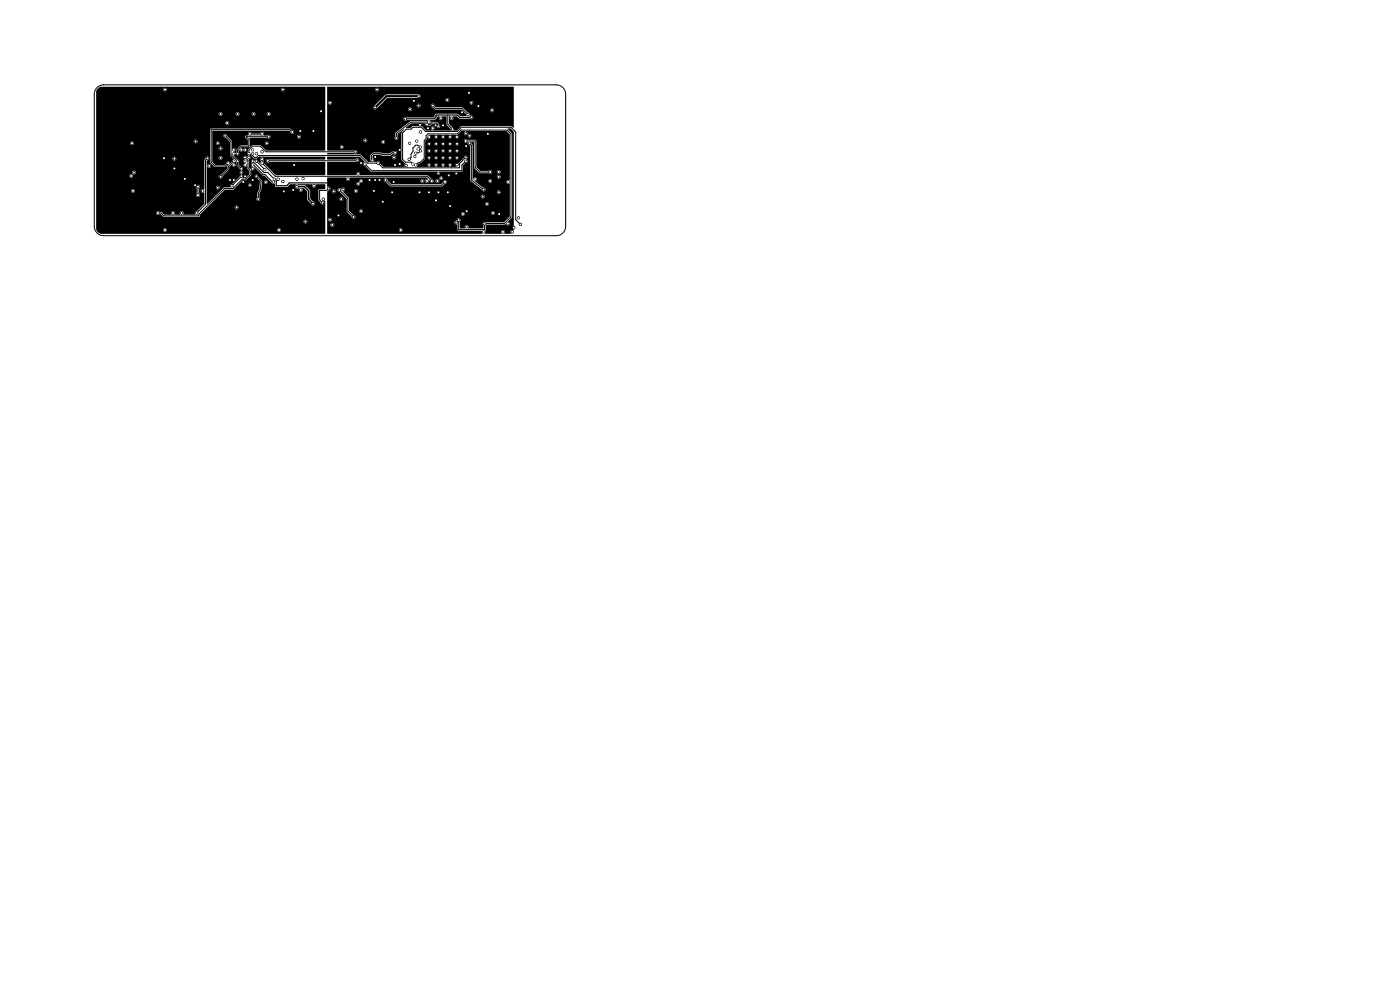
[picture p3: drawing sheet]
<svg xmlns="http://www.w3.org/2000/svg" width="297mm" height="210mm" viewBox="0 0 297 210" stroke-linecap="round" stroke-linejoin="round" font-family="sans-serif">
<g fill="#000" stroke="#000" stroke-width=".21">
<circle cx="35" cy="19" r=".23"/>
<circle cx="60" cy="19" r=".22"/>
<circle cx="80" cy="19" r=".22"/>
<circle cx="99.5" cy="19.7" r=".25"/>
<circle cx="27.8" cy="37.3" r=".22"/>
<circle cx="28" cy="30.4" r=".23"/>
<circle cx="28.4" cy="36.6" r=".25"/>
<circle cx="34.8" cy="33.5" r=".25"/>
<circle cx="37" cy="35.8" r=".25"/>
<circle cx="37" cy="33.6" r=".25"/>
<circle cx="39.2" cy="38" r=".25"/>
<circle cx="41.4" cy="39.3" r=".25"/>
<circle cx="41.5" cy="30" r=".25"/>
<circle cx="42" cy="39.6" r=".25"/>
<circle cx="44" cy="33.6" r=".25"/>
<circle cx="44.4" cy="35.2" r=".25"/>
<circle cx="46.2" cy="39.8" r=".23"/>
<circle cx="46.2" cy="30.4" r=".23"/>
<circle cx="46.8" cy="33.5" r=".25"/>
<circle cx="46.8" cy="37.5" r=".25"/>
<circle cx="46.8" cy="31.5" r=".25"/>
<circle cx="46.8" cy="24.2" r=".25"/>
<circle cx="47.8" cy="28.8" r=".25"/>
<circle cx="48.2" cy="26.1" r=".25"/>
<circle cx="48.4" cy="34.6" r=".22"/>
<circle cx="48.8" cy="38.2" r=".23"/>
<circle cx="49.2" cy="39.4" r=".25"/>
<circle cx="49.6" cy="32.6" r=".22"/>
<circle cx="49.6" cy="34.2" r=".22"/>
<circle cx="49.6" cy="38.2" r=".22"/>
<circle cx="49.6" cy="31.8" r=".22"/>
<circle cx="49.6" cy="35" r=".22"/>
<circle cx="50.4" cy="32.6" r=".22"/>
<circle cx="50.4" cy="34.2" r=".22"/>
<circle cx="50.4" cy="24.2" r=".25"/>
<circle cx="51.2" cy="36.6" r=".22"/>
<circle cx="51.2" cy="31.8" r=".23"/>
<circle cx="51.2" cy="37.4" r=".23"/>
<circle cx="51.2" cy="35.8" r=".23"/>
<circle cx="51.6" cy="38.6" r=".22"/>
<circle cx="52" cy="34.2" r=".22"/>
<circle cx="52" cy="31.8" r=".22"/>
<circle cx="52" cy="37.4" r=".22"/>
<circle cx="52" cy="33.4" r=".22"/>
<circle cx="52" cy="35" r=".22"/>
<circle cx="52.8" cy="32.6" r=".22"/>
<circle cx="52.8" cy="33.4" r=".23"/>
<circle cx="53" cy="28.4" r=".25"/>
<circle cx="53" cy="39.3" r=".25"/>
<circle cx="53.6" cy="32.6" r=".22"/>
<circle cx="53.6" cy="34.2" r=".22"/>
<circle cx="53.6" cy="38.2" r=".22"/>
<circle cx="53.6" cy="31.8" r=".22"/>
<circle cx="53.6" cy="35" r=".22"/>
<circle cx="53.6" cy="35.8" r=".22"/>
<circle cx="53.8" cy="24.2" r=".25"/>
<circle cx="54.4" cy="32.6" r=".22"/>
<circle cx="54.4" cy="34.2" r=".22"/>
<circle cx="54.4" cy="37.4" r=".23"/>
<circle cx="55.6" cy="28.4" r=".25"/>
<circle cx="55.6" cy="33.8" r=".25"/>
<circle cx="55.6" cy="34.6" r=".25"/>
<circle cx="55.6" cy="32.2" r=".25"/>
<circle cx="56.2" cy="36" r=".23"/>
<circle cx="56.4" cy="38.7" r=".22"/>
<circle cx="56.6" cy="30.4" r=".22"/>
<circle cx="56.8" cy="34.1" r=".25"/>
<circle cx="57" cy="29" r=".25"/>
<circle cx="57" cy="24.2" r=".25"/>
<circle cx="58" cy="38.6" r=".22"/>
<circle cx="58.2" cy="38" r=".23"/>
<circle cx="59" cy="38" r=".25"/>
<circle cx="60" cy="38.5" r=".25"/>
<circle cx="62" cy="28" r=".25"/>
<circle cx="62.4" cy="35" r=".25"/>
<circle cx="63" cy="38" r=".25"/>
<circle cx="63" cy="39.6" r=".25"/>
<circle cx="63.4" cy="29" r=".25"/>
<circle cx="63.7" cy="27.8" r=".25"/>
<circle cx="64.3" cy="37.9" r=".22"/>
<circle cx="66.5" cy="27.8" r=".25"/>
<circle cx="66.6" cy="39.4" r=".25"/>
<circle cx="68.1" cy="23.6" r=".25"/>
<circle cx="70" cy="21.8" r=".22"/>
<circle cx="72.5" cy="31.2" r=".22"/>
<circle cx="73.8" cy="38" r=".25"/>
<circle cx="75.4" cy="32.2" r=".25"/>
<circle cx="75.8" cy="34" r=".25"/>
<circle cx="76" cy="36.9" r=".22"/>
<circle cx="76" cy="39" r=".22"/>
<circle cx="76.6" cy="38.4" r=".23"/>
<circle cx="76.6" cy="34.6" r=".25"/>
<circle cx="77.4" cy="34.8" r=".25"/>
<circle cx="77.5" cy="29.8" r=".25"/>
<circle cx="78.4" cy="38.2" r=".25"/>
<circle cx="79" cy="34" r=".25"/>
<circle cx="79.6" cy="22.8" r=".25"/>
<circle cx="79.6" cy="33.3" r=".25"/>
<circle cx="79.6" cy="38.2" r=".25"/>
<circle cx="80.2" cy="34.6" r=".25"/>
<circle cx="80.5" cy="38.2" r=".25"/>
<circle cx="81.3" cy="30.1" r=".23"/>
<circle cx="81.8" cy="38.2" r=".23"/>
<circle cx="83.5" cy="38.6" r=".25"/>
<circle cx="83.6" cy="33.4" r=".25"/>
<circle cx="83.8" cy="32.4" r=".23"/>
<circle cx="83.8" cy="35" r=".25"/>
<circle cx="84.1" cy="29.3" r=".22"/>
<circle cx="84.8" cy="34.8" r=".25"/>
<circle cx="84.8" cy="31.8" r=".25"/>
<circle cx="86" cy="25.2" r=".25"/>
<circle cx="86.2" cy="35.1" r=".23"/>
<circle cx="86.8" cy="33.8" r=".25"/>
<circle cx="86.9" cy="30.4" r=".23"/>
<circle cx="87" cy="23.2" r=".25"/>
<circle cx="87.6" cy="34.8" r=".23"/>
<circle cx="87.8" cy="21.4" r=".25"/>
<circle cx="88" cy="33.2" r=".22"/>
<circle cx="88.2" cy="32.5" r=".23"/>
<circle cx="88.2" cy="35" r=".23"/>
<circle cx="88.4" cy="29.9" r=".22"/>
<circle cx="88.7" cy="31.6" r=".22"/>
<circle cx="88.8" cy="20.4" r=".25"/>
<circle cx="88.8" cy="22.4" r=".25"/>
<circle cx="89.1" cy="26.5" r=".25"/>
<circle cx="89.2" cy="31.2" r=".22"/>
<circle cx="89.2" cy="28" r=".25"/>
<circle cx="89.2" cy="32" r=".23"/>
<circle cx="89.6" cy="38.4" r=".25"/>
<circle cx="90.6" cy="38.4" r=".25"/>
<circle cx="90.6" cy="26.4" r=".23"/>
<circle cx="90.8" cy="27.2" r=".22"/>
<circle cx="91" cy="25.9" r=".22"/>
<circle cx="91" cy="29.1" r=".25"/>
<circle cx="91" cy="30.5" r=".25"/>
<circle cx="91" cy="33.5" r=".25"/>
<circle cx="91" cy="32" r=".25"/>
<circle cx="91" cy="35" r=".25"/>
<circle cx="91.6" cy="38.4" r=".23"/>
<circle cx="91.8" cy="27.2" r=".22"/>
<circle cx="91.8" cy="22.4" r=".25"/>
<circle cx="92.4" cy="26.6" r=".25"/>
<circle cx="92.5" cy="29.1" r=".25"/>
<circle cx="92.5" cy="30.5" r=".25"/>
<circle cx="92.5" cy="33.5" r=".25"/>
<circle cx="92.5" cy="32" r=".25"/>
<circle cx="92.5" cy="35" r=".25"/>
<circle cx="92.8" cy="38.4" r=".25"/>
<circle cx="93" cy="36.8" r=".23"/>
<circle cx="93" cy="26.8" r=".23"/>
<circle cx="93.5" cy="25.1" r=".23"/>
<circle cx="93.6" cy="37.8" r=".23"/>
<circle cx="94" cy="29.1" r=".25"/>
<circle cx="94" cy="30.5" r=".25"/>
<circle cx="94" cy="33.5" r=".25"/>
<circle cx="94" cy="32" r=".25"/>
<circle cx="94" cy="26.6" r=".25"/>
<circle cx="94" cy="35" r=".25"/>
<circle cx="94.4" cy="38.6" r=".22"/>
<circle cx="94.9" cy="21.2" r=".25"/>
<circle cx="95.2" cy="37.2" r=".22"/>
<circle cx="95.5" cy="29" r=".25"/>
<circle cx="95.5" cy="30.5" r=".25"/>
<circle cx="95.5" cy="33.5" r=".25"/>
<circle cx="95.5" cy="32" r=".25"/>
<circle cx="95.5" cy="34.9" r=".25"/>
<circle cx="95.8" cy="25.1" r=".22"/>
<circle cx="96" cy="27.4" r=".23"/>
<circle cx="96.8" cy="36.8" r=".22"/>
<circle cx="96.9" cy="29" r=".25"/>
<circle cx="96.9" cy="30.5" r=".25"/>
<circle cx="97" cy="33.5" r=".25"/>
<circle cx="97" cy="32" r=".25"/>
<circle cx="97" cy="34.9" r=".25"/>
<circle cx="98" cy="23.8" r=".25"/>
<circle cx="98.8" cy="34.2" r=".22"/>
<circle cx="98.8" cy="29.9" r=".22"/>
<circle cx="98.8" cy="28.3" r=".22"/>
<circle cx="98.8" cy="33.4" r=".22"/>
<circle cx="98.9" cy="31" r=".23"/>
<circle cx="99.3" cy="24.3" r=".25"/>
<circle cx="99.6" cy="28.8" r=".23"/>
<circle cx="99.6" cy="30.4" r=".23"/>
<circle cx="100" cy="21.8" r=".23"/>
<circle cx="100" cy="24.9" r=".25"/>
<circle cx="100.8" cy="38" r=".22"/>
<circle cx="101.5" cy="22.5" r=".25"/>
<circle cx="103.5" cy="28.4" r=".25"/>
<circle cx="104" cy="36.5" r=".25"/>
<circle cx="104" cy="38.4" r=".23"/>
<circle cx="104.4" cy="23.4" r=".25"/>
<circle cx="105.8" cy="37.5" r=".25"/>
<circle cx="105.8" cy="36.5" r=".25"/>
<circle cx="107.8" cy="38.6" r=".22"/>
<circle cx="28.2" cy="40.5" r=".25"/>
<circle cx="33.5" cy="45.2" r=".25"/>
<circle cx="35" cy="48.8" r=".23"/>
<circle cx="36.7" cy="45.2" r=".25"/>
<circle cx="38.5" cy="45.2" r=".25"/>
<circle cx="41.7" cy="45.2" r=".25"/>
<circle cx="42" cy="41.4" r=".25"/>
<circle cx="43" cy="40.5" r=".25"/>
<circle cx="50.2" cy="44" r=".25"/>
<circle cx="54.8" cy="42.2" r=".25"/>
<circle cx="59.2" cy="48.8" r=".23"/>
<circle cx="60.2" cy="40.6" r=".22"/>
<circle cx="62.2" cy="40.3" r=".25"/>
<circle cx="63.8" cy="40.3" r=".25"/>
<circle cx="64.8" cy="47" r=".25"/>
<circle cx="66.4" cy="43.2" r=".25"/>
<circle cx="68.4" cy="43" r=".25"/>
<circle cx="68.6" cy="42.2" r=".25"/>
<circle cx="69.7" cy="40" r=".25"/>
<circle cx="70" cy="46.6" r=".22"/>
<circle cx="70.5" cy="47.7" r=".25"/>
<circle cx="70.8" cy="40.6" r=".25"/>
<circle cx="71.8" cy="45.7" r=".25"/>
<circle cx="72" cy="40.3" r=".25"/>
<circle cx="72.4" cy="42.2" r=".25"/>
<circle cx="72.8" cy="40.2" r=".25"/>
<circle cx="75" cy="46" r=".25"/>
<circle cx="75.5" cy="40.5" r=".25"/>
<circle cx="76.6" cy="44.8" r=".25"/>
<circle cx="79.3" cy="40.5" r=".25"/>
<circle cx="81.2" cy="42.8" r=".25"/>
<circle cx="83.2" cy="40.8" r=".25"/>
<circle cx="85" cy="48.8" r=".22"/>
<circle cx="89" cy="40.8" r=".25"/>
<circle cx="91" cy="40.8" r=".25"/>
<circle cx="92.5" cy="42.5" r=".25"/>
<circle cx="93" cy="40.8" r=".25"/>
<circle cx="95" cy="40.8" r=".25"/>
<circle cx="95.5" cy="43.7" r=".25"/>
<circle cx="96.8" cy="47.2" r=".25"/>
<circle cx="97.3" cy="46.7" r=".25"/>
<circle cx="98.2" cy="45.4" r=".23"/>
<circle cx="99" cy="48.1" r=".25"/>
<circle cx="99" cy="44.8" r=".25"/>
<circle cx="102.4" cy="41.7" r=".25"/>
<circle cx="102.6" cy="49.2" r=".23"/>
<circle cx="102.6" cy="40.2" r=".25"/>
<circle cx="102.8" cy="47.5" r=".25"/>
<circle cx="103.3" cy="43.3" r=".25"/>
<circle cx="104.6" cy="45.2" r=".25"/>
<circle cx="105.8" cy="40.8" r=".25"/>
<circle cx="105.9" cy="45.4" r=".25"/>
<circle cx="106.7" cy="49.2" r=".25"/>
<circle cx="107.7" cy="47.4" r=".22"/>
<circle cx="108.7" cy="49.2" r=".25"/>
<circle cx="109" cy="48.3" r=".25"/>
<circle cx="110" cy="46.2" r=".23"/>
<circle cx="110.4" cy="47.6" r=".25"/>
</g>
<path d="M59 38l-.4 .4v1h2.2l.6-.6h8.2M100 24.9h-2.5l-.5-.5h-4.5v.4l-.4 .4h-6.1" fill="none" stroke="#000" stroke-width=".25"/>
<g fill="none" stroke="#000" stroke-width=".21">
<path d="M20.6 18.6l.7-.5 .7-.1h96a2 2 0 0 1 2 2v28a2 2 0 0 1-2 2h-96a2 2 0 0 1-2-2v-28l.2-.8zM42 39.6v1.8M44 33.6l-.4 .4v9.3l-1.9 1.9M47.8 28.8l1.2 1.2v2.8l1.4 1.4v.8l.8 .8M49.6 34.2l-1.2 1.2v.5l-1.6 1.6M51.2 37.4l-2 2M52 33.4l.6 .6v1.6l.4 .4 .1 1-1 1h-.7l-2 2h-1.8l-5.4 5.4v.4h-7.4l-.6-.6h-.7M53 28.4l.2 .2h2.2l.2-.2M53.6 34.2l2.4 2.4h.8l1.4 1.4M53.6 32.6v.4l.4 .4h.4l.4-.4h21.6l1.6 1.6h2.2l1 1h16.3v-.9l1.3-1.3M53.6 35h.2l2 2h.4l1.6 1.6h.2M54.4 37.4l1 1-.2 1.8-.4 .8v1.2"/>
<path d="M54.4 34.2l1.8 1.8M55.6 34.6l2.8 2.8h32.2l1 1M57 29h-4.8l.6 .6v1.4h-1.6l-.8 .8v.8M62 28l-.5-.5h-16.7v6.9l.8 .8h2.2l.6-.6M75.4 32.2h-19l-1.2-1.2h-1.6l-.8 .8v.8M75.8 34l-19 .1M81.8 38.2l1.1 1.1h10.8l.7-.7M83.8 32.4h-.6l-.4 .4-3.6-.2-.4 .4v.8l.2 .2M87.6 34.8l-.4-.4h-1.2l-.6-.6v-5.6l.8-.8h1l.4-.4h1.8l.9 .9h6.7l.9-.9h10.5l1 1v18.6l1 1M88.2 35l.4-.4 .6-.2 .8-.8v-3.8l.4-.4v-.6l.4-.4h6.2l.8-.8h9.8l.8 .8v17.6l-1.4 1.4h-4.2v1.3h-5.5v-2M89.2 31.2l-.6-.4h-.4l-.6 .6v.8l-.4 .4v.8l-.4 .4M89.2 32l-.4 .4-.6 .1"/>
<path d="M90.6 26.4h.6l.3-.3h1.1l.3 .3 .1 .4M91 25.9h-3.8l-3.1 2.4v1M91.8 22.4l.6 .6h5.6l1.3 1.3M95 24.4v2l1 1M98.8 34.2l-.8 .8v1.2h-19.2l-1.4-1.4M98.8 29.9h2v5.6l1 1h2.2M99.6 30.4l.4 .4v7.4l2.6 2M69.7 40l-.4 .4h-1.5v2l.6 .6M72 40.3l1.8 1.8v2.7l1.2 1.2"/>
</g>
<path d="M88.8 20.4h-6.8l-2.4 2.4" fill="none" stroke="#000" stroke-width=".45"/>
<path d="M63 39.6h1.6l.9 .9v1.8l.9 .9" fill="none" stroke="#000" stroke-width=".3"/>
<path d="M20.9 18.7l.4-.3h47.7v13.5l-12.5 .1-1.3-1.2h-1.6l-1 .9-.1 1a.28 .28 0 0 1 .2 .4 .28 .28 0 0 1-.4 .2 .38 .38 0 0 0-.6-.1 .38 .38 0 0 0 .2 .6l-.1 .1a.43 .43 0 0 0 .1 .7 .4 .4 0 0 0-.2 .6 .4 .4 0 0 0 .7 0v.5l.4 .4 .1 .8-.9 .9h-.5l-.1-.1a.45 .45 0 0 0-.1-.7 .43 .43 0 0 0 .3-.4 .43 .43 0 0 0-.3-.4l.1-.1a.37 .37 0 0 0 .1-.5 .37 .37 0 0 0-.4-.2l-.5-.5v-.4a.37 .37 0 0 0 .1-.5 .37 .37 0 0 0-.4-.2l-.7-.7 .1-.2a.33 .33 0 0 1 .4-.2 .33 .33 0 0 1 .3 .3 .37 .37 0 0 0 .3-.3 .37 .37 0 0 0-.1-.4v-.4l.2-.2a.44 .44 0 0 0 .3 .4 .44 .44 0 0 0 .5-.2 .36 .36 0 0 0 .5 .3 .36 .36 0 0 0 .1-.6 .36 .36 0 0 0-.6 .1l-.4-.4 .1-.1h1.6l.1-.8h3.2a.38 .38 0 0 0 .5 .4 .38 .38 0 0 0 .2-.7 .38 .38 0 0 0-.6 .2l-3.3 .1v-.8l-.2-.3 3.8-.1a.42 .42 0 0 0 .5 .2 .42 .42 0 0 0 .3-.5l5.6 .2a.4 .4 0 0 0 .6 .2 .4 .4 0 0 0 0-.6 .4 .4 0 0 0-.6 .2l-5.6-.1a.43 .43 0 0 0-.8 0h-.7a.45 .45 0 0 0-.1-.8 .45 .45 0 0 0-.7 .4l-1.7-.1a.43 .43 0 0 0-.6-.2 .43 .43 0 0 0-.1 .7h-.5l-.2 .2 .6 .7v1.1h-1.5l-.9 .9v.6l-.2 .2a.36 .36 0 0 1-.3-.3 .36 .36 0 0 1 .3-.4 .42 .42 0 0 0-.3-.3 .42 .42 0 0 0-.5 .1v-1.6l-1-1.1a.42 .42 0 0 0-.4-.5 .42 .42 0 0 0-.4 .5 .42 .42 0 0 0 .5 .3l.9 .9v2.7l.9 1-.9 .9a.4 .4 0 0 0-.4-.4 .4 .4 0 0 0-.4 .4l-.3 .3h-2l-.7-.7v-.9h1.4a.4 .4 0 0 0 .5 .5 .4 .4 0 0 0 .2-.7 .4 .4 0 0 0-.7 .1l-1.4 .1v-2h1.4a.4 .4 0 0 0 .5 .5 .4 .4 0 0 0 .2-.7 .4 .4 0 0 0-.7 .1l-1.4 .1v-1h.8a.38 .38 0 0 0 .5 .4 .38 .38 0 0 0 .2-.7 .38 .38 0 0 0-.6 .2l-.9 .1 .1-2.7h16.3l.2 .2a.42 .42 0 0 0 .4 .5 .42 .42 0 0 0 .4-.4 .42 .42 0 0 0-.5-.4l-.4-.3h-16.8l-.1 7.2 1 .9h2.2l.5-.4h.2l-.3 .4v.4l-1.3 1.3a.42 .42 0 0 0-.5 .4 .42 .42 0 0 0 .5 .4 .42 .42 0 0 0 .3-.6l1.4-1.3v-.5l.6-.5a.38 .38 0 0 0 .4 .3 .38 .38 0 0 0 .4-.3 .38 .38 0 0 0-.3-.4l.4-.3 .1 .8 .9 1.1a.43 .43 0 0 0-.3 .4 .43 .43 0 0 0 .3 .4l-1.8 2a.45 .45 0 0 0-.4 .2 .45 .45 0 0 0 0 .5l-1.4 .1-3.6 3.5-.1-3.5h2a.38 .38 0 0 0 .6 .3 .38 .38 0 0 0 0-.6 .38 .38 0 0 0-.6 .3h-2v-4.7l.2 .2a.4 .4 0 0 0 .6 .2 .4 .4 0 0 0 0-.6 .4 .4 0 0 0-.6 .2h-.2l.1-1.1a.42 .42 0 0 0 .5-.4 .42 .42 0 0 0-.4-.4 .42 .42 0 0 0-.4 .5l-.2 .3-.1 6.2a.45 .45 0 0 0-.6 0 .45 .45 0 0 0 0 .6 .45 .45 0 0 0 .6 0l.1 2.4-1.7 1.6a.48 .48 0 0 0-.3 .7h-2.6a.44 .44 0 0 0-.1-.6 .44 .44 0 0 0-.6 0 .44 .44 0 0 0 .1 .6h-1.2a.44 .44 0 0 0-.1-.6 .44 .44 0 0 0-.6 0 .44 .44 0 0 0 .1 .6l-1.5 .1-.6-.6h-.4a.42 .42 0 0 0-.6-.1 .42 .42 0 0 0 0 .6 .42 .42 0 0 0 .6-.1l.2 .1 .7 .5h7.4l.2-.2 .1-.3 1.5-1.6h5.8a.4 .4 0 0 0 .5 .5 .4 .4 0 0 0 .2-.7 .4 .4 0 0 0-.7 .1l-5.8 .1 3.7-3.6 1.7-.1 1.1-.9h2.1a.38 .38 0 0 0 .6 .3 .38 .38 0 0 0 0-.6 .38 .38 0 0 0-.6 .3h-2.1l1-1.1h.7l.9-.8h.9l.2 .3 .3 .1 .6 .6-.1 1.7-.4 .9v.9a.41 .41 0 0 0 0 .6 .41 .41 0 0 0 .6-.1 .41 .41 0 0 0-.2-.6 1.83 1.83 0 0 1 .4-1.5l.2-1.7 .4 .1a.38 .38 0 0 0 .6 .3 .38 .38 0 0 0 0-.7 .38 .38 0 0 0-.6 .3h-.4v-.3l-.8-.9a.35 .35 0 0 0-.4-.4 .35 .35 0 0 0-.4 .4h-.9l.2-.4v-1a.41 .41 0 0 0 .6 .1 .41 .41 0 0 0 0-.6l1.8 1.7 .4 .1 1.7 1.6h.5v.6l.2 .2h2.4l.6-.6h1.3l.1 .1a.41 .41 0 0 0-.3 .6 .41 .41 0 0 0 .6 .1h.3a.45 .45 0 0 0 0 .7 .45 .45 0 0 0 .6 0 .45 .45 0 0 0 0-.7h.4l.7 .7v1.8l.8 .8a.4 .4 0 0 0 .4 .4 .4 .4 0 0 0 .4-.4 .4 .4 0 0 0-.4-.4l-.6-.7-.1-1.8-1-1h-1.4l-.2-.2h3.2a.43 .43 0 0 0 .4 .7 .43 .43 0 0 0 .3-.7h2v1l-1.2 .1-.2 .2v2l.4 .5a.44 .44 0 0 0 .6 .5 .44 .44 0 0 0 .1-.8h.3l-.1 7h-47.6l-.4-.3-.5-.5h14.2l.1 .2 .3 .2 .2-.1 .2-.3h23.4a.38 .38 0 0 0 .5 .4 .38 .38 0 0 0 .2-.7 .38 .38 0 0 0-.6 .2l-23.5 .1a.38 .38 0 0 0-.4-.4 .38 .38 0 0 0-.4 .4h-14.2v-1.9l44 .2a.4 .4 0 0 0 .6 .2 .4 .4 0 0 0 0-.6 .4 .4 0 0 0-.6 .2h-44v-6.5l7.4 .2a.4 .4 0 0 0 .6 .2 .4 .4 0 0 0 0-.6 .4 .4 0 0 0-.6 .2h-7.4v-.9h21.2l.2 .5-.1 1.1a.41 .41 0 0 0 0 .6 .41 .41 0 0 0 .7-.1 .41 .41 0 0 0-.2-.6l.1-1.1a.4 .4 0 0 0-.1-.7 .4 .4 0 0 0-.6 .3h-21.2v-2.2l7.1 .1a.38 .38 0 0 0 .6 .2 .38 .38 0 0 0 0-.6 .38 .38 0 0 0-.6 .3h-7.1v-.8l7.6 .2a.4 .4 0 0 0 .6 .2 .4 .4 0 0 0 0-.6 .4 .4 0 0 0-.6 .2h-7.6v-2.9l16.2 .1a.4 .4 0 0 0 .6 .3 .4 .4 0 0 0 0-.7 .4 .4 0 0 0-.6 .3h-16.2v-3.2h7.2a.38 .38 0 0 0 .6 .3 .38 .38 0 0 0 0-.6 .38 .38 0 0 0-.6 .3h-7.2v-.5l20.7 .2a.4 .4 0 0 0 .6 .2 .4 .4 0 0 0 0-.6 .4 .4 0 0 0-.6 .2h-20.7v-3.9l27.4 .2a.4 .4 0 0 0 .6 .2 .4 .4 0 0 0 0-.6 .4 .4 0 0 0-.6 .2h-27.4v-1.9l26 .2a.4 .4 0 0 0 .5 .3 .4 .4 0 0 0 .3-.5l2.8 .2a.4 .4 0 0 0 .5 .3 .4 .4 0 0 0 .3-.5l2.6 .2a.4 .4 0 0 0 .5 .3 .4 .4 0 0 0 .3-.5l2.4 .2a.4 .4 0 0 0 .6 .2 .4 .4 0 0 0 0-.6 .4 .4 0 0 0-.6 .2l-2.4-.1a.4 .4 0 0 0-.5-.2 .4 .4 0 0 0-.3 .3l-2.6-.1a.4 .4 0 0 0-.5-.2 .4 .4 0 0 0-.3 .3l-2.8-.1a.4 .4 0 0 0-.5-.2 .4 .4 0 0 0-.3 .3h-26v-4.8l.2-.3h14l.3 .4a.38 .38 0 0 0 .5-.4h24.2a.38 .38 0 0 0 .6 .3 .38 .38 0 0 0 0-.6 .38 .38 0 0 0-.6 .3l-24.3-.1a.38 .38 0 0 0-.3-.3 .38 .38 0 0 0-.4 .4h-14zM69.4 18.5h39.6v8.6l-.6-.3h-10.5l-1 .9h-.6a.39 .39 0 0 0-.3-.7l-.7-.7v-1.6h.3a.41 .41 0 0 0-.1 .6 .41 .41 0 0 0 .6 0 .41 .41 0 0 0-.1-.6h.9l.5 .5h2.3a.43 .43 0 0 0 .6 0 .43 .43 0 0 0 0-.6 .43 .43 0 0 0-.6 0 .5 .5 0 0 0-.5-.7l-.5-.6h5.3a.4 .4 0 0 0 .5 .5 .4 .4 0 0 0 .2-.7 .4 .4 0 0 0-.7 .1l-5.3 .1-.7-.5h-5.5l-.3-.3a.42 .42 0 0 0-.4-.5 .42 .42 0 0 0-.4 .5 .42 .42 0 0 0 .5 .3l.5 .4h5.5l1 1 .1 .3-1.4 .1-.5-.5h-4.7l-.5 .8h-5.6a.42 .42 0 0 0-.6 0 .42 .42 0 0 0 0 .6 .42 .42 0 0 0 .6 0l4.5 .1-3.7 .1-3.2 2.4v.9a.39 .39 0 0 0-.1 .6 .39 .39 0 0 0 .6-.1 .39 .39 0 0 0-.1-.5l.1-.6 1.3-1-.5 .8v5.6l.8 .9-.2 .4 .1 .3h-4.5l-.8-.7a.44 .44 0 0 0-.3-.5 .44 .44 0 0 0-.5 .2l-.5-.1a.49 .49 0 0 0-.3-.7v-.3h4.2a.4 .4 0 0 0 .5 .5 .4 .4 0 0 0 .2-.7 .4 .4 0 0 0-.7 .2h-4.2v-.2l.3-.3h1.4l.3 .2h1.8l.7-.4a.4 .4 0 0 0 .5 .1 .4 .4 0 0 0 0-.6 .4 .4 0 0 0-.5 .1h-.4l-.4 .4h-1.6l-.3-.2h-1.7l-.5 .6v1.4l-.5-.1-1.7-1.5-7-.1 .1-.3h5.6a.42 .42 0 0 0 .6 .1 .42 .42 0 0 0-.1-.6 .42 .42 0 0 0-.6 .1l-5.6-.1v-.7h2.7a.38 .38 0 0 0 .5 .4 .38 .38 0 0 0 .2-.7 .38 .38 0 0 0-.7 .2l-2.7 .1v-1.5h7.7l.1 .3 .2 .2 .4-.1 3.1 .1a.38 .38 0 0 0 .6 .2 .38 .38 0 0 0 0-.6 .38 .38 0 0 0-.6 .3l-3.1-.1a.4 .4 0 0 0-.1-.6 .4 .4 0 0 0-.6 .3h-7.7v-7h9.8l.1 .3 .2 .2 7.1 .1a.4 .4 0 0 0 .6 .2 .4 .4 0 0 0 0-.6 .4 .4 0 0 0-.6 .2h-6.8l.8-.8 7.8 .2a.4 .4 0 0 0 .6 .2 .4 .4 0 0 0 0-.6 .4 .4 0 0 0-.6 .2h-7.8l.6-.5h18.4a.38 .38 0 0 0 .6 .3 .38 .38 0 0 0 0-.6 .38 .38 0 0 0-.6 .3h-18.4l.6-.7 12.7 .2a.4 .4 0 0 0 .6 .2 .4 .4 0 0 0 0-.6 .4 .4 0 0 0-.6 .2h-12.7l.4-.3h6.4a.41 .41 0 0 0 .6-.4 .41 .41 0 0 0-.6-.4l-6.7 .1-2.7 2.6h-9.8v-.9h.2a.38 .38 0 0 0 .5 .4 .38 .38 0 0 0 .2-.7 .38 .38 0 0 0-.6 .2l-.3 .1v-2.8h10.2a.38 .38 0 0 0 .5 .4 .38 .38 0 0 0 .2-.7 .38 .38 0 0 0-.6 .2l-10.3 .1zM53.2 32.7l.8 .9h.5l.4-.4 14.1 .1-.1 .6h-11.7a.42 .42 0 0 0-.7-.1 .42 .42 0 0 0 0 .6 .42 .42 0 0 0 .7-.1h11.7l.1 2.8-10.5 .1-2.5-2.5-.2-.5a.44 .44 0 0 0 .1-.7 .44 .44 0 0 0-.7 .1 .44 .44 0 0 0 .2 .6l-.3 .4-.3-.4a.39 .39 0 0 0-.4-.3 .39 .39 0 0 0-.4 .2 .39 .39 0 0 0-.7-.1 .39 .39 0 0 0 .2 .6 .43 .43 0 0 0-.3 .4 .43 .43 0 0 0 .3 .4l-.3 .4-.4-.3v-1.7a.44 .44 0 0 0 .3-.4 .44 .44 0 0 0-.2-.4zM86.1 27l1.2-.9h2.9l.1 .2a.4 .4 0 0 0 .1 .4 .4 .4 0 0 0 .5-.1h.4l.3-.3h.9l.2 .2a.43 .43 0 0 0 .1 .6 .43 .43 0 0 0 .6-.2 .43 .43 0 0 0-.3-.6l-.4-.4h-1.3l-.2-.4 1.1-.1 .5-.7h.4a.48 .48 0 0 0 .2 .8 .48 .48 0 0 0 .4-.8h.9v1.7l.9 1 .1 .3h-3.8v-.2a.38 .38 0 0 0 .2-.6 .38 .38 0 0 0-.6 .1 .38 .38 0 0 0 .2 .6v.1h-1.3l-1-.9h-1.8l-.5 .4h-.9zM69.4 33.3l6.9-.1 1.1 1.1a.47 .47 0 0 0-.4 .5 .47 .47 0 0 0 .5 .4l1.3 1.2 14 .1a.34 .34 0 0 0 0 .5 .34 .34 0 0 0 .5 0 .34 .34 0 0 0-.1-.5l4.8-.1 .2-.2v-1.1l.5-.5a.47 .47 0 0 0 .5-.3 .47 .47 0 0 0-.2-.6 .38 .38 0 0 0 .2-.4 .38 .38 0 0 0-.5-.3 .38 .38 0 0 0-.3 .5l-1.1 1.2a.41 .41 0 0 0-.6 0 .41 .41 0 0 0 .1 .6h-1.2a.38 .38 0 0 0 .1-.6 .38 .38 0 0 0-.6 .1 .38 .38 0 0 0 .3 .5h-1.3a.38 .38 0 0 0 .1-.6 .38 .38 0 0 0-.6 .1 .38 .38 0 0 0 .3 .5h-1.3a.38 .38 0 0 0 .1-.6 .38 .38 0 0 0-.6 .1 .38 .38 0 0 0 .3 .5h-1.2a.38 .38 0 0 0 .1-.6 .38 .38 0 0 0-.7 .1 .38 .38 0 0 0 .3 .5l-2.5 .1 .2-.5 .8-.4 .8-.8v-.3h.5l.1 .4a.35 .35 0 0 0 .4 0 .35 .35 0 0 0 .2-.4h.8l.1 .4a.35 .35 0 0 0 .4 0 .35 .35 0 0 0 .2-.4h.7l.2 .4a.35 .35 0 0 0 .4 0 .35 .35 0 0 0 .2-.4h.7l.2 .4a.35 .35 0 0 0 .4 0 .35 .35 0 0 0 .1-.4h.8l.2 .4a.35 .35 0 0 0 .5-.2 .35 .35 0 0 0-.3-.5 .35 .35 0 0 0-.4 .3h-.8a.35 .35 0 0 0-.3-.3 .35 .35 0 0 0-.4 .3h-.7a.35 .35 0 0 0-.4-.3 .35 .35 0 0 0-.4 .3h-.7a.35 .35 0 0 0-.4-.3 .35 .35 0 0 0-.3 .3h-.8a.35 .35 0 0 0-.4-.3 .35 .35 0 0 0-.3 .3h-.5v-1.4h.5l.2 .3a.35 .35 0 0 0 .3 0 .35 .35 0 0 0 .2-.3h.8l.1 .3a.35 .35 0 0 0 .4 0 .35 .35 0 0 0 .2-.3h.7l.2 .3a.35 .35 0 0 0 .4 0 .35 .35 0 0 0 .2-.3h.7l.2 .3a.35 .35 0 0 0 .4 0 .35 .35 0 0 0 .1-.3h.8l.2 .3a.35 .35 0 0 0 .5-.2 .35 .35 0 0 0-.3-.4 .35 .35 0 0 0-.4 .3h-.8a.35 .35 0 0 0-.3-.4 .35 .35 0 0 0-.4 .4h-.7a.35 .35 0 0 0-.4-.4 .35 .35 0 0 0-.4 .4h-.7a.35 .35 0 0 0-.4-.4 .35 .35 0 0 0-.3 .4h-.8a.35 .35 0 0 0-.4-.4 .35 .35 0 0 0-.3 .4h-.5v-1.5l.5 .1a.35 .35 0 0 0 .4 .3 .35 .35 0 0 0 .3-.4l.8 .1a.35 .35 0 0 0 .4 .3 .35 .35 0 0 0 .3-.4l.7 .1a.35 .35 0 0 0 .4 .3 .35 .35 0 0 0 .4-.4l.7 .1a.35 .35 0 0 0 .4 .3 .35 .35 0 0 0 .3-.4l.8 .1a.35 .35 0 0 0 .5 .2 .35 .35 0 0 0 0-.6 .35 .35 0 0 0-.5 .3h-.8a.35 .35 0 0 0-.3-.3 .35 .35 0 0 0-.4 .3h-.7a.35 .35 0 0 0-.4-.3 .35 .35 0 0 0-.4 .3h-.7a.35 .35 0 0 0-.4-.3 .35 .35 0 0 0-.3 .3h-.8a.35 .35 0 0 0-.4-.3 .35 .35 0 0 0-.3 .3h-.5v-.6h8.2a.57 .57 0 0 0 .9 .3v.4l.5 .3v7.4l2.4 1.9a.42 .42 0 0 0 .5 .4 .42 .42 0 0 0 .3-.5 .42 .42 0 0 0-.5-.3l-1.7-1.4h2.8a.38 .38 0 0 0 .6 .3 .38 .38 0 0 0 0-.6 .38 .38 0 0 0-.6 .3h-2.8a.4 .4 0 0 0 .4-.5 .4 .4 0 0 0-.5-.3 .4 .4 0 0 0-.3 .5l-.2-.1v-.5l5.2 .1a.4 .4 0 0 0 .6 .2 .4 .4 0 0 0 0-.6 .4 .4 0 0 0-.6 .3h-5.2v-6.7l-.2-.4v-.3l.6 .1v5.4l1.2 1.1h1.9a.41 .41 0 0 0 .5 .2 .41 .41 0 0 0 .2-.5l1 .1a.4 .4 0 0 0 .6 .3 .4 .4 0 0 0 0-.7 .4 .4 0 0 0-.6 .3h-1l-.3-.3-.5 .2h-1.7l-.8-.9-.1-5.5-.2-.2h-1.7a.41 .41 0 0 0-.7 .2h-8.2l.4-.4v-.3l.2 .1a.38 .38 0 0 0 .6-.1 .38 .38 0 0 0-.2-.5h1.2a.38 .38 0 0 0-.1 .6 .38 .38 0 0 0 .6-.1 .38 .38 0 0 0-.3-.5h1.3a.38 .38 0 0 0-.1 .6 .38 .38 0 0 0 .6-.1 .38 .38 0 0 0-.3-.5h1.3a.38 .38 0 0 0-.1 .6 .38 .38 0 0 0 .6-.1 .38 .38 0 0 0-.3-.5h1.2a.36 .36 0 0 0-.2 .5 .36 .36 0 0 0 .6 .1 .36 .36 0 0 0-.1-.5h2.1a.38 .38 0 0 0 .6 .3 .38 .38 0 0 0 0-.6 .38 .38 0 0 0-.6 .3l-2.2-.1 .9-.9 .8 .1a.4 .4 0 0 0-.3 .5 .4 .4 0 0 0 .6 .2 .4 .4 0 0 0-.1-.7v-.1h8.5l.7 .7 .1 9.8a.42 .42 0 0 0-.7 .1 .42 .42 0 0 0 .2 .5l.5 .1-.1 6.9-1.2 1.3-3.9-.1a.42 .42 0 0 0-.5 .1 .42 .42 0 0 0 .1 .6l-.1 .7-3.2-.1a.43 .43 0 0 0-.1-.6 .43 .43 0 0 0-.6 0 .43 .43 0 0 0 .1 .6h-1.1l-.1-1.3a.45 .45 0 0 0-.1-.8 .45 .45 0 0 0-.6 .5 .44 .44 0 0 0-.3 .6 .44 .44 0 0 0 .6 .2v1.1l.2 .2h4.9l.2 .7-33-.1v-.7h15.2a.38 .38 0 0 0 .5 .4 .38 .38 0 0 0 .2-.7 .38 .38 0 0 0-.6 .2l-15.3 .1v-1.2h.7a.4 .4 0 0 0 .5 .5 .4 .4 0 0 0 .2-.7 .4 .4 0 0 0-.7 .1l-.7 .1v-1h.2a.38 .38 0 0 0 .5 .4 .38 .38 0 0 0 .2-.7 .38 .38 0 0 0-.7 .2l-.2 .1v-4.4h2.6a.4 .4 0 0 0 .5 .4 .4 .4 0 0 0 .2-.6 .4 .4 0 0 0-.7 .1l-2.6 .1v-1.6l1-.1a.4 .4 0 0 0 .6 .5 .4 .4 0 0 0 0-.8h.6l.1 .3 .4 .2 1.4 1.5 .1 2.6 1 1.1a.42 .42 0 0 0 .4 .5 .42 .42 0 0 0 .4-.4 .42 .42 0 0 0-.5-.4l-.2-.2h23.1a.38 .38 0 0 0 .5 .4 .38 .38 0 0 0 .2-.7l5.7 .2a.4 .4 0 0 0 .6 .2 .4 .4 0 0 0 0-.6 .4 .4 0 0 0-.6 .2h-5.7l-.3-.1-.4 .4h-23.1l-.6-.7 2.1 .2a.4 .4 0 0 0 .6 .2 .4 .4 0 0 0 0-.6 .4 .4 0 0 0-.6 .2h-2.1l-.1-1.5 28.9 .2a.4 .4 0 0 0 .6 .2 .4 .4 0 0 0 0-.6 .4 .4 0 0 0-.6 .2h-28.9v-1.1l-.3-.5h28.3a.4 .4 0 0 0 .5 .5 .4 .4 0 0 0 .2-.7 .4 .4 0 0 0-.7 .1l-28.3 .1-.9-1 .3-.2h2l.1 .3 .2 .2 .4-.1h29.6a.4 .4 0 0 0 .5 .4 .4 .4 0 0 0 .2-.7 .4 .4 0 0 0-.7 .2l-29.6 .1a.4 .4 0 0 0-.1-.7 .4 .4 0 0 0-.6 .3h-2a.43 .43 0 0 0-.1-.6 .43 .43 0 0 0-.6 .3l-.5-.2-.3 .3h-1l-.2 .3h-.9l.1-.1a.44 .44 0 0 0 .5-.5 .44 .44 0 0 0-.7-.3v-.6h6.2a.38 .38 0 0 0 .5 .4 .38 .38 0 0 0 .2-.6l.2-.1a.38 .38 0 0 0 .4-.1 .38 .38 0 0 0 0-.4h4.5l.2 .3 1.3 1h10.8l.6-.5a.4 .4 0 0 0 .5-.4 .4 .4 0 0 0-.4-.4 .4 .4 0 0 0-.4 .5l-.4 .4h-10.6l-.7-.8h6.9a.4 .4 0 0 0 .5 .5 .4 .4 0 0 0 .2-.7 .4 .4 0 0 0-.7 .1l-6.9 .1-.1-.1a.38 .38 0 0 0-.4-.4 .38 .38 0 0 0-.4 .4l-4.6-.1a.46 .46 0 0 0-.5 .1 .46 .46 0 0 0-.1 .5h-.3l-.3 .3h-6.2l.1-1.4 4 .1a.44 .44 0 0 0 0 .6 .44 .44 0 0 0 .6 0 .44 .44 0 0 0 0-.6l16.4-.1 .2 .4a.43 .43 0 0 0-.5 .3 .43 .43 0 0 0 .4 .5 .43 .43 0 0 0 .4-.5l.2 .1a.38 .38 0 0 0 .5 .4 .38 .38 0 0 0 .3-.5l.4 .2a.4 .4 0 0 0 .6 .2 .4 .4 0 0 0 0-.6 .4 .4 0 0 0-.6 .2h-.4l-.7-.5h1.9v.1a.38 .38 0 0 0 .6 .2 .38 .38 0 0 0 0-.6 .38 .38 0 0 0-.6 .3h-1.9l-.7-.6-14.3-.1a.38 .38 0 0 0-.3-.6 .38 .38 0 0 0-.3 .5l-.1 .2-6.2-.1v-2.7l6.2-.1a.43 .43 0 0 0 .6-.1 .43 .43 0 0 0-.3-.6 .43 .43 0 0 0-.5 .3h-5.9zM107.7 27.3h.6l.7 .7v20.8a.49 .49 0 0 0-.5 .1 .49 .49 0 0 0-.1 .5v.2h-1.4a.43 .43 0 0 0 0-.7 .43 .43 0 0 0-.6 0 .43 .43 0 0 0 0 .7h-3.5l.2-1.8 .1-.2h3.8l.4-.1a.4 .4 0 0 0 .4 .3 .4 .4 0 0 0 .4-.4 .4 .4 0 0 0-.4-.4l.8-1v-17.6z" fill="#000"/>
<g fill="#fff" stroke="#fff" stroke-width=".21">
<circle cx="99.5" cy="19.7" r=".1"/>
<circle cx="91" cy="40.8" r=".1"/>
<circle cx="59" cy="38" r=".1"/>
<circle cx="89.1" cy="26.5" r=".1"/>
<circle cx="80.5" cy="38.2" r=".1"/>
<circle cx="92.4" cy="26.6" r=".1"/>
<circle cx="81.2" cy="42.8" r=".1"/>
<circle cx="84.8" cy="31.8" r=".1"/>
<circle cx="95.2" cy="37.2" r=".1"/>
<circle cx="99" cy="44.8" r=".1"/>
<circle cx="83.2" cy="40.8" r=".1"/>
<circle cx="78.4" cy="38.2" r=".1"/>
<circle cx="92.5" cy="42.5" r=".1"/>
<circle cx="83.8" cy="35" r=".1"/>
<circle cx="90.8" cy="27.2" r=".1"/>
<circle cx="84.8" cy="34.8" r=".1"/>
<circle cx="83.5" cy="38.6" r=".1"/>
<circle cx="101.5" cy="22.5" r=".1"/>
<circle cx="71.8" cy="45.7" r=".1"/>
<circle cx="109" cy="48.3" r=".1"/>
<circle cx="79.6" cy="33.3" r=".1"/>
<circle cx="79.6" cy="38.2" r=".1"/>
<circle cx="95.5" cy="43.7" r=".1"/>
<circle cx="76.6" cy="34.6" r=".1"/>
<circle cx="103.5" cy="28.4" r=".1"/>
<circle cx="89" cy="40.8" r=".1"/>
<circle cx="105.9" cy="45.4" r=".1"/>
<circle cx="98.9" cy="31" r=".1"/>
<circle cx="94" cy="26.6" r=".1"/>
<circle cx="98" cy="23.8" r=".1"/>
<circle cx="79.3" cy="40.5" r=".1"/>
<circle cx="95" cy="40.8" r=".1"/>
<circle cx="96.8" cy="36.8" r=".1"/>
<circle cx="93" cy="40.8" r=".1"/>
<circle cx="87.8" cy="21.4" r=".1"/>
<circle cx="107.7" cy="47.4" r=".1"/>
<circle cx="107.8" cy="38.6" r=".1"/>
<circle cx="85" cy="48.8" r=".1"/>
<circle cx="102.6" cy="49.2" r=".1"/>
<circle cx="59.2" cy="48.8" r=".1"/>
<circle cx="56.4" cy="38.7" r=".1"/>
<circle cx="28" cy="30.4" r=".1"/>
<circle cx="35" cy="19" r=".1"/>
<circle cx="100" cy="21.8" r=".1"/>
<circle cx="110" cy="46.2" r=".1"/>
<circle cx="46.2" cy="39.8" r=".1"/>
<circle cx="76" cy="39" r=".1"/>
<circle cx="70" cy="21.8" r=".1"/>
<circle cx="100.8" cy="38" r=".1"/>
<circle cx="104" cy="38.4" r=".1"/>
<circle cx="46.2" cy="30.4" r=".1"/>
<circle cx="56.6" cy="30.4" r=".1"/>
<circle cx="80" cy="19" r=".1"/>
<circle cx="27.8" cy="37.3" r=".1"/>
<circle cx="70" cy="46.6" r=".1"/>
<circle cx="98.2" cy="45.4" r=".1"/>
<circle cx="88.4" cy="29.9" r=".1"/>
<circle cx="35" cy="48.8" r=".1"/>
<circle cx="60" cy="19" r=".1"/>
<circle cx="102.4" cy="41.7" r=".1"/>
<circle cx="99.6" cy="28.8" r=".1"/>
<circle cx="34.8" cy="33.6" r=".1"/>
<circle cx="63.7" cy="27.8" r=".1"/>
<circle cx="60.2" cy="40.6" r=".1"/>
<circle cx="49.6" cy="38.2" r=".1"/>
<circle cx="37" cy="35.7" r=".1"/>
<circle cx="41.4" cy="39.3" r=".1"/>
<circle cx="66.5" cy="27.8" r=".1"/>
<circle cx="62.2" cy="40.3" r=".1"/>
<circle cx="53.6" cy="38.2" r=".1"/>
<circle cx="52" cy="37.4" r=".1"/>
<circle cx="62.4" cy="35" r=".1"/>
<circle cx="39.2" cy="38" r=".1"/>
<circle cx="48.8" cy="38.2" r=".1"/>
<circle cx="51.6" cy="38.6" r=".1"/>
<circle cx="68.1" cy="23.6" r=".1"/>
<circle cx="52" cy="33.4" r=".1"/>
<circle cx="33.5" cy="45.2" r=".1"/>
<circle cx="46.8" cy="24.2" r=".1"/>
<circle cx="51.2" cy="31.8" r=".1"/>
<circle cx="48.2" cy="26.1" r=".1"/>
<circle cx="56.2" cy="36" r=".1"/>
<circle cx="54.4" cy="34.2" r=".1"/>
<circle cx="76" cy="36.9" r=".1"/>
<circle cx="89.6" cy="38.4" r=".1"/>
<circle cx="86.9" cy="30.4" r=".1"/>
<circle cx="77.5" cy="29.8" r=".1"/>
<circle cx="38.5" cy="45.2" r=".1"/>
<circle cx="52" cy="34.2" r=".1"/>
<circle cx="68.6" cy="42.3" r=".1"/>
<circle cx="88.8" cy="20.4" r=".1"/>
<circle cx="66.6" cy="39.4" r=".1"/>
<circle cx="73.8" cy="38" r=".1"/>
<circle cx="79.6" cy="22.8" r=".1"/>
<circle cx="70.5" cy="47.7" r=".1"/>
<circle cx="72.8" cy="40.2" r=".1"/>
<circle cx="75.5" cy="40.5" r=".1"/>
<circle cx="70.8" cy="40.6" r=".1"/>
<circle cx="93.6" cy="37.8" r=".1"/>
<circle cx="76.6" cy="38.4" r=".1"/>
<circle cx="81.8" cy="38.2" r=".1"/>
<circle cx="94.4" cy="38.6" r=".1"/>
<circle cx="86.8" cy="33.8" r=".1"/>
<circle cx="83.6" cy="33.4" r=".1"/>
<circle cx="89.2" cy="31.2" r=".1"/>
<circle cx="110.4" cy="47.6" r=".1"/>
<circle cx="87.6" cy="34.8" r=".1"/>
<circle cx="105.8" cy="40.8" r=".1"/>
<circle cx="104.6" cy="45.2" r=".1"/>
<circle cx="105.8" cy="36.5" r=".1"/>
<circle cx="108.7" cy="49.2" r=".1"/>
<circle cx="49.6" cy="31.8" r=".1"/>
<circle cx="46.8" cy="31.5" r=".1"/>
<circle cx="69.7" cy="40" r=".1"/>
<circle cx="68.4" cy="43" r=".1"/>
<circle cx="76.6" cy="44.8" r=".1"/>
<circle cx="63" cy="39.6" r=".1"/>
<circle cx="66.4" cy="43.2" r=".1"/>
<circle cx="72.4" cy="42.3" r=".1"/>
<circle cx="72" cy="40.3" r=".1"/>
<circle cx="75" cy="46" r=".1"/>
<circle cx="89.2" cy="28" r=".1"/>
<circle cx="87" cy="23.2" r=".1"/>
<circle cx="28.2" cy="40.5" r=".1"/>
<circle cx="28.4" cy="36.6" r=".1"/>
<circle cx="43" cy="40.5" r=".1"/>
<circle cx="93" cy="36.8" r=".1"/>
<circle cx="81.3" cy="30.1" r=".1"/>
<circle cx="89.2" cy="32" r=".1"/>
<circle cx="88.2" cy="32.5" r=".1"/>
<circle cx="54.4" cy="32.6" r=".1"/>
<circle cx="72.5" cy="31.2" r=".1"/>
<circle cx="54.4" cy="37.4" r=".1"/>
<circle cx="54.8" cy="42.2" r=".1"/>
<circle cx="91.8" cy="22.4" r=".1"/>
<circle cx="99.3" cy="24.3" r=".1"/>
<circle cx="52.8" cy="33.4" r=".1"/>
<circle cx="63.4" cy="29" r=".1"/>
<circle cx="55.6" cy="28.4" r=".1"/>
<circle cx="53" cy="28.4" r=".1"/>
<circle cx="42" cy="39.6" r=".1"/>
<circle cx="42" cy="41.4" r=".1"/>
<circle cx="44.4" cy="35.2" r=".1"/>
<circle cx="36.7" cy="45.2" r=".1"/>
<circle cx="41.5" cy="30" r=".1"/>
<circle cx="37" cy="33.7" r=".1"/>
<circle cx="63.8" cy="40.3" r=".1"/>
<circle cx="64.8" cy="47" r=".1"/>
<circle cx="50.4" cy="24.2" r=".1"/>
<circle cx="52" cy="31.8" r=".1"/>
<circle cx="99" cy="48.1" r=".1"/>
<circle cx="96.8" cy="47.2" r=".1"/>
<circle cx="102.8" cy="47.4" r=".1"/>
<circle cx="97.3" cy="46.7" r=".1"/>
<circle cx="88.2" cy="35" r=".1"/>
<circle cx="86.2" cy="35.1" r=".1"/>
<circle cx="88.7" cy="31.6" r=".1"/>
<circle cx="91" cy="25.9" r=".1"/>
<circle cx="84.1" cy="29.3" r=".1"/>
<circle cx="80.2" cy="34.6" r=".1"/>
<circle cx="53.6" cy="32.6" r=".1"/>
<circle cx="98.8" cy="33.4" r=".1"/>
<circle cx="48.4" cy="34.6" r=".1"/>
<circle cx="62" cy="28" r=".1"/>
<circle cx="96" cy="27.4" r=".1"/>
<circle cx="100" cy="24.9" r=".1"/>
<circle cx="86" cy="25.2" r=".1"/>
<circle cx="49.6" cy="34.2" r=".1"/>
<circle cx="46.8" cy="37.5" r=".1"/>
<circle cx="58.2" cy="38" r=".1"/>
<circle cx="53.6" cy="34.2" r=".1"/>
<circle cx="88.8" cy="22.4" r=".1"/>
<circle cx="94.9" cy="21.2" r=".1"/>
<circle cx="49.6" cy="35" r=".1"/>
<circle cx="60" cy="38.5" r=".1"/>
<circle cx="50.2" cy="44" r=".1"/>
<circle cx="75.8" cy="34" r=".1"/>
<circle cx="79" cy="34" r=".1"/>
<circle cx="53.6" cy="35.8" r=".1"/>
<circle cx="83.8" cy="32.4" r=".1"/>
<circle cx="56.8" cy="34.1" r=".1"/>
<circle cx="88" cy="33.2" r=".1"/>
<circle cx="90.6" cy="38.4" r=".1"/>
<circle cx="55.6" cy="33.8" r=".1"/>
<circle cx="55.6" cy="34.6" r=".1"/>
<circle cx="91.6" cy="38.4" r=".1"/>
<circle cx="55.6" cy="32.2" r=".1"/>
<circle cx="92.8" cy="38.4" r=".1"/>
<circle cx="98.8" cy="34.2" r=".1"/>
<circle cx="77.4" cy="34.8" r=".1"/>
<circle cx="75.4" cy="32.2" r=".1"/>
<circle cx="52.8" cy="32.6" r=".1"/>
<circle cx="99.6" cy="30.4" r=".1"/>
<circle cx="102.6" cy="40.2" r=".1"/>
<circle cx="98.8" cy="29.9" r=".1"/>
<circle cx="104" cy="36.5" r=".1"/>
<circle cx="98.8" cy="28.3" r=".1"/>
<circle cx="103.3" cy="43.3" r=".1"/>
<circle cx="95.8" cy="25.1" r=".1"/>
<circle cx="93.5" cy="25.1" r=".1"/>
<circle cx="90.6" cy="26.4" r=".1"/>
<circle cx="93" cy="26.8" r=".1"/>
<circle cx="91.8" cy="27.2" r=".1"/>
<circle cx="104.4" cy="23.4" r=".1"/>
<circle cx="105.8" cy="37.5" r=".1"/>
<circle cx="106.7" cy="49.2" r=".1"/>
<circle cx="63" cy="38" r=".1"/>
<circle cx="52" cy="35" r=".1"/>
<circle cx="49.2" cy="39.4" r=".1"/>
<circle cx="51.2" cy="37.4" r=".1"/>
<circle cx="51.2" cy="36.6" r=".1"/>
<circle cx="53" cy="39.3" r=".1"/>
<circle cx="50.4" cy="34.2" r=".1"/>
<circle cx="51.2" cy="35.8" r=".1"/>
<circle cx="47.8" cy="28.8" r=".1"/>
<circle cx="53.6" cy="35" r=".1"/>
<circle cx="58" cy="38.6" r=".1"/>
<circle cx="64.3" cy="37.9" r=".1"/>
<circle cx="44" cy="33.6" r=".1"/>
<circle cx="49.6" cy="32.6" r=".1"/>
<circle cx="46.8" cy="33.5" r=".1"/>
<circle cx="41.7" cy="45.2" r=".1"/>
<circle cx="57" cy="24.2" r=".1"/>
<circle cx="57" cy="29" r=".1"/>
<circle cx="50.4" cy="32.6" r=".1"/>
<circle cx="53.8" cy="24.2" r=".1"/>
<circle cx="53.6" cy="31.8" r=".1"/>
<circle cx="91.1" cy="29" r=".1"/>
<circle cx="91.1" cy="30.5" r=".1"/>
<circle cx="91" cy="32" r=".1"/>
<circle cx="91" cy="33.5" r=".1"/>
<circle cx="91" cy="35" r=".1"/>
<circle cx="92.5" cy="29" r=".1"/>
<circle cx="92.5" cy="30.5" r=".1"/>
<circle cx="92.5" cy="32" r=".1"/>
<circle cx="92.5" cy="33.5" r=".1"/>
<circle cx="92.5" cy="35" r=".1"/>
<circle cx="94" cy="29" r=".1"/>
<circle cx="94" cy="30.5" r=".1"/>
<circle cx="94" cy="32" r=".1"/>
<circle cx="94" cy="33.5" r=".1"/>
<circle cx="94" cy="35" r=".1"/>
<circle cx="95.5" cy="29" r=".1"/>
<circle cx="95.5" cy="30.5" r=".1"/>
<circle cx="95.5" cy="32" r=".1"/>
<circle cx="95.5" cy="33.5" r=".1"/>
<circle cx="95.5" cy="35" r=".1"/>
<circle cx="96.9" cy="29" r=".1"/>
<circle cx="96.9" cy="30.5" r=".1"/>
<circle cx="96.9" cy="32" r=".1"/>
<circle cx="96.9" cy="33.5" r=".1"/>
<circle cx="96.9" cy="35" r=".1"/>
</g>
</svg>
